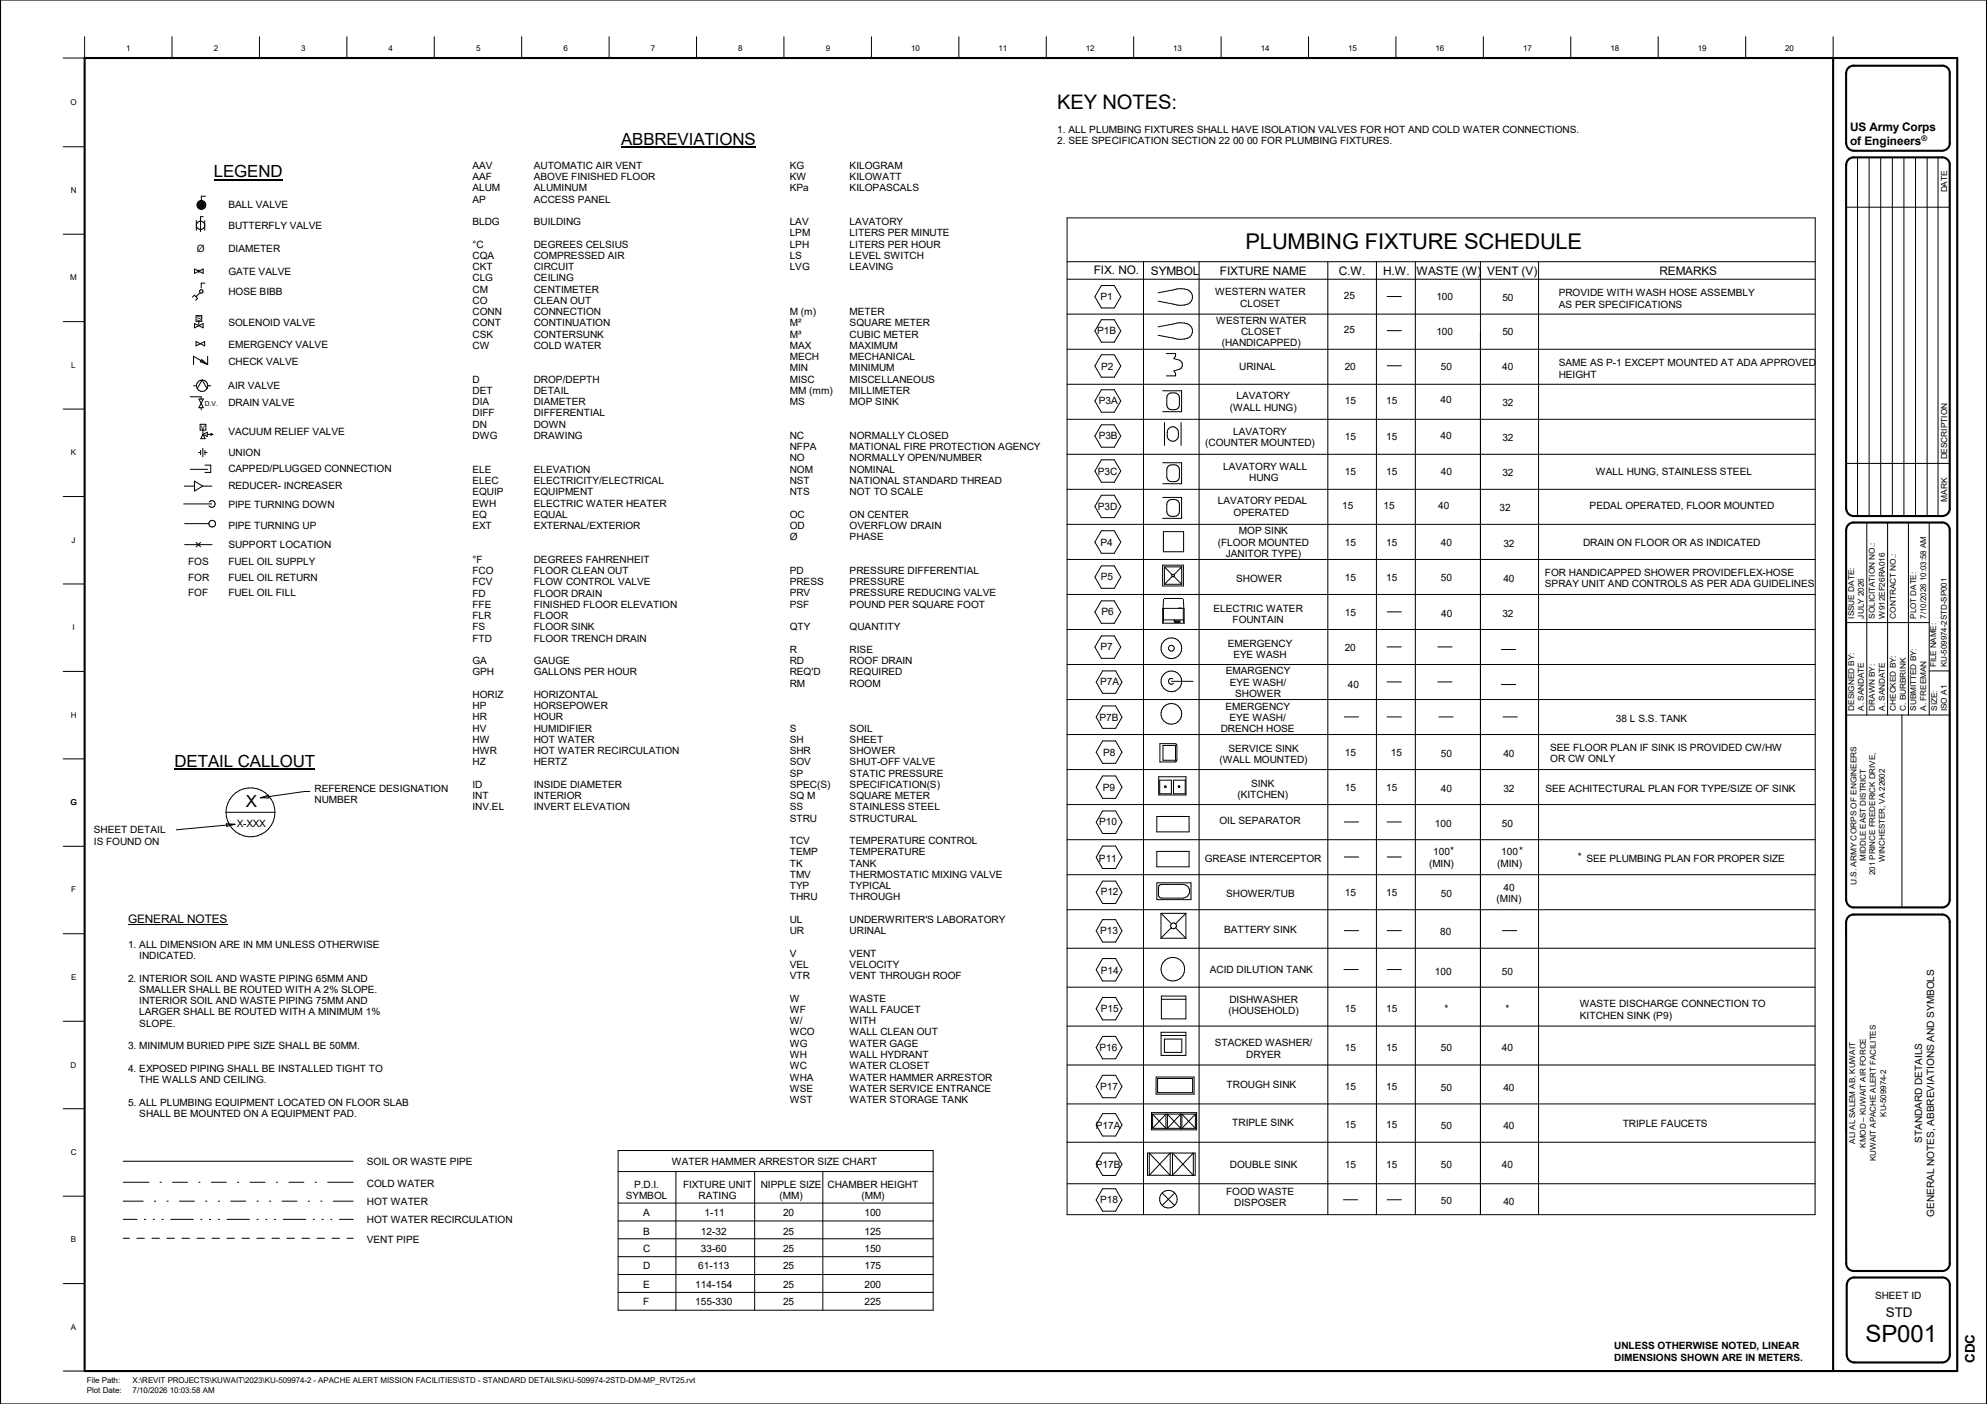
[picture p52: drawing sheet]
<svg xmlns="http://www.w3.org/2000/svg" width="841mm" height="594mm" viewBox="0 0 841 594" stroke-linecap="round" stroke-linejoin="round" font-family="sans-serif">
<defs><g id="words">
<text font-size="10.1" x="789.6" y="567.9">SP001</text>
<text font-size="9.2" x="527.1" y="105.3">PLUMBING FIXTURE SCHEDULE</text>
<text font-size="8.5" x="447.5" y="46.1">KEY NOTES:</text>
<g font-size="7.1">
<text x="262.9" y="61.3">ABBREVIATIONS</text>
<text x="90.5" y="75">LEGEND</text>
<text x="73.9" y="324.4">DETAIL CALLOUT</text>
<text x="104.1" y="341.5">X</text>
</g>
<g font-size="5.6">
<text x="798.2" y="557.4">STD</text>
<text x="835.9" y="576.7" transform="rotate(-90 835.9 576.7)">CDC</text>
</g>
<g font-size="5">
<text x="783.1" y="55.5">US Army Corps</text>
<text x="783.1" y="61.3">of Engineers</text>
<text x="463" y="115.7">FIX. NO.</text>
<text x="487.2" y="116.4">SYMBOL</text>
<text x="516.3" y="116.4">FIXTURE NAME</text>
<text x="566.6" y="116.3">C.W.</text>
<text x="585.4" y="116.4">H.W.</text>
<text x="599.5" y="116.4">WASTE (W)</text>
<text x="629.5" y="116.4">VENT (V)</text>
<text x="702.4" y="116.5">REMARKS</text>
<text x="54.2" y="390.4">GENERAL NOTES</text>
</g>
<g font-size="4.3">
<text x="96.6" y="87.9">BALL VALVE</text>
<text x="96.6" y="96.9">BUTTERFLY VALVE</text>
<text x="83.4" y="106.5">Ø</text>
<text x="96.6" y="106.5">DIAMETER</text>
<text x="96.6" y="116.2">GATE VALVE</text>
<text x="96.6" y="124.8">HOSE BIBB</text>
<text x="465.8" y="126.7">P1</text>
<text x="568.8" y="126.6">25</text>
<text x="607.9" y="127.1">100</text>
<text x="635.9" y="127.2">50</text>
<text x="96.6" y="137.9">SOLENOID VALVE</text>
<text x="464.4" y="141.4">P1B</text>
<text x="568.8" y="141.1">25</text>
<text x="607.9" y="141.6">100</text>
<text x="635.9" y="141.6">50</text>
<text x="96.6" y="147.4">EMERGENCY VALVE</text>
<text x="96.6" y="154.3">CHECK VALVE</text>
<text x="466.1" y="156.5">P2</text>
<text x="524.5" y="156.5">URINAL</text>
<text x="569.2" y="156.5">20</text>
<text x="609.9" y="156.7">50</text>
<text x="635.8" y="156.5">40</text>
<text x="96.6" y="164.8">AIR VALVE</text>
<text x="96.6" y="171.7">DRAIN VALVE</text>
<text x="465.1" y="171.2">P3A</text>
<text x="569.2" y="171.2">15</text>
<text x="586.7" y="171.2">15</text>
<text x="609.8" y="170.7">40</text>
<text x="635.9" y="172">32</text>
<text x="96.6" y="184.2">VACUUM RELIEF VALVE</text>
<text x="465" y="185.9">P3B</text>
<text x="569.2" y="186">15</text>
<text x="586.7" y="186">15</text>
<text x="609.8" y="185.5">40</text>
<text x="635.9" y="186.8">32</text>
<text x="96.6" y="193.1">UNION</text>
<text x="96.6" y="199.6">CAPPED/PLUGGED CONNECTION</text>
<text x="464.7" y="200.9">P3C</text>
<text x="569.2" y="200.8">15</text>
<text x="586.7" y="200.8">15</text>
<text x="609.9" y="200.9">40</text>
<text x="635.9" y="201.6">32</text>
<text x="675.5" y="200.9">WALL HUNG, STAINLESS STEEL</text>
<text x="96.6" y="207">REDUCER- INCREASER</text>
<text x="96.6" y="215.1">PIPE TURNING DOWN</text>
<text x="464.7" y="215.7">P3D</text>
<text x="568.1" y="215.3">15</text>
<text x="585.6" y="215.3">15</text>
<text x="608.8" y="215.4">40</text>
<text x="672.8" y="215.4">PEDAL OPERATED, FLOOR MOUNTED</text>
<text x="634.7" y="216.2">32</text>
<text x="96.6" y="223.6">PIPE TURNING UP</text>
<text x="96.6" y="231.8">SUPPORT LOCATION</text>
<text x="465.8" y="230.8">P4</text>
<text x="569.2" y="230.8">15</text>
<text x="586.7" y="230.8">15</text>
<text x="609.9" y="231.2">40</text>
<text x="636.3" y="231.3">32</text>
<text x="670.1" y="231.1">DRAIN ON FLOOR OR AS INDICATED</text>
<text x="79.7" y="239.2">FOS</text>
<text x="96.6" y="239.2">FUEL OIL SUPPLY</text>
<text x="79.7" y="245.7">FOR</text>
<text x="96.6" y="245.7">FUEL OIL RETURN</text>
<text x="465.9" y="245.4">P5</text>
<text x="569.2" y="245.7">15</text>
<text x="586.7" y="245.7">15</text>
<text x="523.2" y="246.4">SHOWER</text>
<text x="609.9" y="246">50</text>
<text x="636.3" y="246.1">40</text>
<text x="79.7" y="252.2">FOF</text>
<text x="96.6" y="252.2">FUEL OIL FILL</text>
<text x="466.2" y="260.4">P6</text>
<text x="569.2" y="260.5">15</text>
<text x="610" y="261.2">40</text>
<text x="635.9" y="261.3">32</text>
<text x="465.8" y="274.9">P7</text>
<text x="569.2" y="275.5">20</text>
<text x="465.6" y="289.8">P7A</text>
<text x="570.5" y="290.9">40</text>
<text x="465.4" y="305">P7B</text>
<text x="683.9" y="305.4">38 L S.S. TANK</text>
<text x="466.9" y="319.9">P8</text>
<text x="569.2" y="319.7">15</text>
<text x="588.6" y="320.1">15</text>
<text x="609.9" y="320.2">50</text>
<text x="636.3" y="320.2">40</text>
<text x="466.7" y="334.6">P9</text>
<text x="569.2" y="334.6">15</text>
<text x="586.7" y="334.6">15</text>
<text x="609.9" y="335">40</text>
<text x="636.3" y="335">32</text>
<text x="654.1" y="335.1">SEE ACHITECTURAL PLAN FOR TYPE/SIZE OF SINK</text>
<text x="100.2" y="350.1">X-XXX</text>
<text x="465.2" y="349.3">P10</text>
<text x="516.1" y="348.8">OIL SEPARATOR</text>
<text x="607.3" y="350.1">100</text>
<text x="635.7" y="350.1">50</text>
<text x="465.2" y="364.6">P11</text>
<text x="509.9" y="364.6">GREASE INTERCEPTOR</text>
<text x="667.8" y="363.9">* SEE PLUMBING PLAN FOR PROPER SIZE</text>
<text x="465.9" y="378.8">P12</text>
<text x="519" y="379.5">SHOWER/TUB</text>
<text x="569.2" y="379.1">15</text>
<text x="586.7" y="379.1">15</text>
<text x="609.9" y="379.4">50</text>
<text x="465.7" y="395.4">P13</text>
<text x="518.1" y="394.8">BATTERY SINK</text>
<text x="609.6" y="395.4">80</text>
<text x="466" y="412">P14</text>
<text x="512.1" y="411.6">ACID DILUTION TANK</text>
<text x="607.3" y="412.5">100</text>
<text x="635.7" y="412.5">50</text>
<text x="465.9" y="428.2">P15</text>
<text x="569.2" y="428.3">15</text>
<text x="586.7" y="428.3">15</text>
<text x="611.4" y="428.2">*</text>
<text x="637.3" y="428.2">*</text>
<text x="465.4" y="444.9">P16</text>
<text x="569.2" y="444.8">15</text>
<text x="586.7" y="444.8">15</text>
<text x="609.9" y="444.9">50</text>
<text x="635.7" y="444.9">40</text>
<text x="465.6" y="461.4">P17</text>
<text x="519.2" y="460.2">TROUGH SINK</text>
<text x="569.2" y="461.2">15</text>
<text x="586.7" y="461.2">15</text>
<text x="609.9" y="461.6">50</text>
<text x="636.3" y="461.7">40</text>
<text x="463.8" y="477.6">P17A</text>
<text x="521.6" y="476.3">TRIPLE SINK</text>
<text x="569.2" y="477.4">15</text>
<text x="586.7" y="477.4">15</text>
<text x="609.9" y="477.9">50</text>
<text x="636.3" y="477.9">40</text>
<text x="686.8" y="476.9">TRIPLE FAUCETS</text>
<text x="813.6" y="483.7" transform="rotate(-90 813.6 483.7)">STANDARD DETAILS</text>
<text x="155.3" y="493">SOIL OR WASTE PIPE</text>
<text x="284.4" y="493">WATER HAMMER ARRESTOR SIZE CHART</text>
<text x="463.8" y="494.2">P17B</text>
<text x="520.6" y="494.2">DOUBLE SINK</text>
<text x="569.2" y="494.2">15</text>
<text x="586.7" y="494.2">15</text>
<text x="609.9" y="494.2">50</text>
<text x="635.7" y="494.2">40</text>
<text x="155.3" y="502.1">COLD WATER</text>
<text x="155.3" y="509.7">HOT WATER</text>
<text x="465.7" y="508.9">P18</text>
<text x="609.9" y="509.7">50</text>
<text x="636.3" y="509.7">40</text>
<text x="272.3" y="514.7">A</text>
<text x="298.2" y="514.7">1-11</text>
<text x="331.4" y="514.7">20</text>
<text x="365.9" y="514.7">100</text>
<text x="818.7" y="514.9" transform="rotate(-90 818.7 514.9)">GENERAL NOTES, ABBREVIATIONS AND SYMBOLS</text>
<text x="155.3" y="517.7">HOT WATER RECIRCULATION</text>
<text x="155.3" y="525.8">VENT PIPE</text>
<text x="272.3" y="522.5">B</text>
<text x="296.7" y="522.5">12-32</text>
<text x="331.4" y="522.5">25</text>
<text x="365.9" y="522.5">125</text>
<text x="272.3" y="529.6">C</text>
<text x="296.7" y="529.6">33-60</text>
<text x="331.4" y="529.6">25</text>
<text x="365.9" y="529.6">150</text>
<text x="272.3" y="537.1">D</text>
<text x="295.5" y="537.1">61-113</text>
<text x="331.4" y="537.1">25</text>
<text x="365.9" y="537.1">175</text>
<text x="272.3" y="544.8">E</text>
<text x="294.3" y="544.8">114-154</text>
<text x="331.4" y="544.8">25</text>
<text x="365.9" y="544.8">200</text>
<text x="793.6" y="549.7">SHEET ID</text>
<text x="272.3" y="552.2">F</text>
<text x="294.3" y="552.2">155-330</text>
<text x="331.4" y="552.2">25</text>
<text x="365.9" y="552.2">225</text>
</g>
<g font-size="4.2">
<text x="447.5" y="56.3">1. ALL PLUMBING FIXTURES SHALL HAVE ISOLATION VALVES FOR HOT AND COLD WATER CONNECTIONS.</text>
<text x="447.5" y="61">2. SEE SPECIFICATION SECTION 22 00 00 FOR PLUMBING FIXTURES.</text>
<text x="200" y="71.4">AAV</text>
<text x="225.9" y="71.4">AUTOMATIC AIR VENT</text>
<text x="334.3" y="71.4">KG</text>
<text x="359.6" y="71.4">KILOGRAM</text>
<text x="200" y="76.2">AAF</text>
<text x="225.9" y="76.2">ABOVE FINISHED FLOOR</text>
<text x="334.3" y="76.2">KW</text>
<text x="359.6" y="76.2">KILOWATT</text>
<text x="200" y="80.9">ALUM</text>
<text x="225.9" y="80.9">ALUMINUM</text>
<text x="334.3" y="80.9">KPa</text>
<text x="359.6" y="80.9">KILOPASCALS</text>
<text x="200" y="85.7">AP</text>
<text x="225.9" y="85.7">ACCESS PANEL</text>
<text x="200" y="95.3">BLDG</text>
<text x="225.9" y="95.3">BUILDING</text>
<text x="334.3" y="95.3">LAV</text>
<text x="359.6" y="95.3">LAVATORY</text>
<text x="334.3" y="100">LPM</text>
<text x="359.6" y="100">LITERS PER MINUTE</text>
<text x="200" y="104.8">°C</text>
<text x="225.9" y="104.8">DEGREES CELSIUS</text>
<text x="334.3" y="104.8">LPH</text>
<text x="359.6" y="104.8">LITERS PER HOUR</text>
<text x="200" y="109.5">CQA</text>
<text x="225.9" y="109.5">COMPRESSED AIR</text>
<text x="334.3" y="109.5">LS</text>
<text x="359.6" y="109.5">LEVEL SWITCH</text>
<text x="200" y="114.3">CKT</text>
<text x="200" y="119">CLG</text>
<text x="225.9" y="114.3">CIRCUIT</text>
<text x="225.9" y="119">CEILING</text>
<text x="334.3" y="114.3">LVG</text>
<text x="359.6" y="114.3">LEAVING</text>
<text x="200" y="123.8">CM</text>
<text x="225.9" y="123.8">CENTIMETER</text>
<text x="514.3" y="125">WESTERN WATER</text>
<text x="659.8" y="125.4">PROVIDE WITH WASH HOSE ASSEMBLY</text>
<text x="200" y="128.6">CO</text>
<text x="225.9" y="128.6">CLEAN OUT</text>
<text x="525" y="129.8">CLOSET</text>
<text x="659.8" y="130.2">AS PER SPECIFICATIONS</text>
<text x="200" y="133.4">CONN</text>
<text x="225.9" y="133.4">CONNECTION</text>
<text x="334.3" y="133.4">M (m)</text>
<text x="359.6" y="133.4">METER</text>
<text x="514.7" y="137">WESTERN WATER</text>
<text x="200" y="138.1">CONT</text>
<text x="200" y="142.9">CSK</text>
<text x="225.9" y="138.1">CONTINUATION</text>
<text x="225.9" y="142.9">CONTERSUNK</text>
<text x="334.3" y="138.1">M²</text>
<text x="334.3" y="142.9">M³</text>
<text x="359.6" y="138.1">SQUARE METER</text>
<text x="359.6" y="142.9">CUBIC METER</text>
<text x="525.4" y="141.8">CLOSET</text>
<text x="200" y="147.6">CW</text>
<text x="225.9" y="147.6">COLD WATER</text>
<text x="334.3" y="147.6">MAX</text>
<text x="359.6" y="147.6">MAXIMUM</text>
<text x="517.1" y="146.6">(HANDICAPPED)</text>
<text x="334.3" y="152.4">MECH</text>
<text x="359.6" y="152.4">MECHANICAL</text>
<text x="659.8" y="155">SAME AS P-1 EXCEPT MOUNTED AT ADA APPROVED</text>
<text x="200" y="161.9">D</text>
<text x="225.9" y="161.9">DROP/DEPTH</text>
<text x="334.3" y="157.1">MIN</text>
<text x="334.3" y="161.9">MISC</text>
<text x="359.6" y="157.1">MINIMUM</text>
<text x="359.6" y="161.9">MISCELLANEOUS</text>
<text x="659.8" y="159.8">HEIGHT</text>
<text x="200" y="166.7">DET</text>
<text x="225.9" y="166.7">DETAIL</text>
<text x="334.3" y="166.7">MM (mm)</text>
<text x="359.6" y="166.7">MILLIMETER</text>
<text x="200" y="171.5">DIA</text>
<text x="225.9" y="171.5">DIAMETER</text>
<text x="334.3" y="171.5">MS</text>
<text x="359.6" y="171.5">MOP SINK</text>
<text x="520.6" y="173.8">(WALL HUNG)</text>
<text x="523.4" y="169">LAVATORY</text>
<text x="200" y="176.2">DIFF</text>
<text x="225.9" y="176.2">DIFFERENTIAL</text>
<text x="200" y="181">DN</text>
<text x="200" y="185.7">DWG</text>
<text x="225.9" y="181">DOWN</text>
<text x="225.9" y="185.7">DRAWING</text>
<text x="334.3" y="185.7">NC</text>
<text x="359.6" y="185.7">NORMALLY CLOSED</text>
<text x="522" y="184.1">LAVATORY</text>
<text x="334.3" y="190.5">NFPA</text>
<text x="359.6" y="190.5">MATIONAL FIRE PROTECTION AGENCY</text>
<text x="510.2" y="188.8">(COUNTER MOUNTED)</text>
<text x="334.3" y="195.2">NO</text>
<text x="359.6" y="195.2">NORMALLY OPEN/NUMBER</text>
<text x="200" y="200">ELE</text>
<text x="225.9" y="200">ELEVATION</text>
<text x="334.3" y="200">NOM</text>
<text x="359.6" y="200">NOMINAL</text>
<text x="517.7" y="198.8">LAVATORY WALL</text>
<text x="528.7" y="203.6">HUNG</text>
<text x="200" y="204.8">ELEC</text>
<text x="200" y="209.5">EQUIP</text>
<text x="225.9" y="204.8">ELECTRICITY/ELECTRICAL</text>
<text x="225.9" y="209.5">EQUIPMENT</text>
<text x="334.3" y="204.8">NST</text>
<text x="334.3" y="209.5">NTS</text>
<text x="359.6" y="204.8">NATIONAL STANDARD THREAD</text>
<text x="359.6" y="209.5">NOT TO SCALE</text>
<text x="200" y="214.3">EWH</text>
<text x="225.9" y="214.3">ELECTRIC WATER HEATER</text>
<text x="515.5" y="213.4">LAVATORY PEDAL</text>
<text x="200" y="219.1">EQ</text>
<text x="225.9" y="219.1">EQUAL</text>
<text x="334.3" y="219.1">OC</text>
<text x="359.6" y="219.1">ON CENTER</text>
<text x="522.1" y="218.2">OPERATED</text>
<text x="200" y="223.9">EXT</text>
<text x="225.9" y="223.9">EXTERNAL/EXTERIOR</text>
<text x="334.3" y="223.8">OD</text>
<text x="359.6" y="223.8">OVERFLOW DRAIN</text>
<text x="524.4" y="226.1">MOP SINK</text>
<text x="334.3" y="228.6">Ø</text>
<text x="359.6" y="228.6">PHASE</text>
<text x="515.5" y="230.8">(FLOOR MOUNTED</text>
<text x="200" y="238.1">°F</text>
<text x="225.9" y="238.1">DEGREES FAHRENHEIT</text>
<text x="518.8" y="235.6">JANITOR TYPE)</text>
<text x="200" y="242.9">FCO</text>
<text x="225.9" y="242.9">FLOOR CLEAN OUT</text>
<text x="334.3" y="242.9">PD</text>
<text x="359.6" y="242.9">PRESSURE DIFFERENTIAL</text>
<text x="653.9" y="243.7">FOR HANDICAPPED SHOWER PROVIDEFLEX-HOSE</text>
<text x="200" y="247.7">FCV</text>
<text x="225.9" y="247.7">FLOW CONTROL VALVE</text>
<text x="334.3" y="247.7">PRESS</text>
<text x="359.6" y="247.7">PRESSURE</text>
<text x="653.9" y="248.5">SPRAY UNIT AND CONTROLS AS PER ADA GUIDELINES</text>
<text x="200" y="252.4">FD</text>
<text x="200" y="257.2">FFE</text>
<text x="225.9" y="252.4">FLOOR DRAIN</text>
<text x="225.9" y="257.2">FINISHED FLOOR ELEVATION</text>
<text x="334.3" y="252.4">PRV</text>
<text x="334.3" y="257.2">PSF</text>
<text x="359.6" y="252.4">PRESSURE REDUCING VALVE</text>
<text x="359.6" y="257.2">POUND PER SQUARE FOOT</text>
<text x="200" y="262">FLR</text>
<text x="225.9" y="262">FLOOR</text>
<text x="513.6" y="259">ELECTRIC WATER</text>
<text x="521.7" y="263.8">FOUNTAIN</text>
<text x="200" y="266.7">FS</text>
<text x="225.9" y="266.7">FLOOR SINK</text>
<text x="334.3" y="266.7">QTY</text>
<text x="359.6" y="266.7">QUANTITY</text>
<text x="200" y="271.5">FTD</text>
<text x="225.9" y="271.5">FLOOR TRENCH DRAIN</text>
<text x="519.7" y="273.7">EMERGENCY</text>
<text x="200" y="281">GA</text>
<text x="225.9" y="281">GAUGE</text>
<text x="334.3" y="276.2">R</text>
<text x="334.3" y="281">RD</text>
<text x="359.6" y="276.2">RISE</text>
<text x="359.6" y="281">ROOF DRAIN</text>
<text x="522.1" y="278.5">EYE WASH</text>
<text x="200" y="285.8">GPH</text>
<text x="225.9" y="285.8">GALLONS PER HOUR</text>
<text x="334.3" y="285.8">REQ'D</text>
<text x="359.6" y="285.8">REQUIRED</text>
<text x="518.8" y="285.3">EMARGENCY</text>
<text x="334.3" y="290.5">RM</text>
<text x="359.6" y="290.5">ROOM</text>
<text x="520.6" y="290.1">EYE WASH/</text>
<text x="200" y="295.3">HORIZ</text>
<text x="225.9" y="295.3">HORIZONTAL</text>
<text x="522.8" y="294.8">SHOWER</text>
<text x="200" y="300.1">HP</text>
<text x="200" y="304.8">HR</text>
<text x="225.9" y="300.1">HORSEPOWER</text>
<text x="225.9" y="304.8">HOUR</text>
<text x="518.7" y="300.3">EMERGENCY</text>
<text x="520.4" y="305.1">EYE WASH/</text>
<text x="200" y="309.6">HV</text>
<text x="225.9" y="309.6">HUMIDIFIER</text>
<text x="334.3" y="309.6">S</text>
<text x="359.6" y="309.6">SOIL</text>
<text x="516.7" y="309.8">DRENCH HOSE</text>
<text x="200" y="314.3">HW</text>
<text x="225.9" y="314.3">HOT WATER</text>
<text x="334.3" y="314.3">SH</text>
<text x="359.6" y="314.3">SHEET</text>
<text x="656.2" y="317.6">SEE FLOOR PLAN IF SINK IS PROVIDED CW/HW</text>
<text x="200" y="319.1">HWR</text>
<text x="200" y="323.9">HZ</text>
<text x="225.9" y="319.1">HOT WATER RECIRCULATION</text>
<text x="225.9" y="323.9">HERTZ</text>
<text x="334.3" y="319.1">SHR</text>
<text x="334.3" y="323.9">SOV</text>
<text x="359.6" y="319.1">SHOWER</text>
<text x="359.6" y="323.9">SHUT-OFF VALVE</text>
<text x="516.2" y="323">(WALL MOUNTED)</text>
<text x="520" y="318.3">SERVICE SINK</text>
<text x="656.2" y="322.4">OR CW ONLY</text>
<text x="334.3" y="328.6">SP</text>
<text x="359.6" y="328.6">STATIC PRESSURE</text>
<text x="133.1" y="335.1">REFERENCE DESIGNATION</text>
<text x="200" y="333.4">ID</text>
<text x="225.9" y="333.4">INSIDE DIAMETER</text>
<text x="334.3" y="333.4">SPEC(S)</text>
<text x="359.6" y="333.4">SPECIFICATION(S)</text>
<text x="529.5" y="333">SINK</text>
<text x="133.1" y="339.9">NUMBER</text>
<text x="200" y="338.2">INT</text>
<text x="225.9" y="338.2">INTERIOR</text>
<text x="334.3" y="338.2">SQ M</text>
<text x="359.6" y="338.2">SQUARE METER</text>
<text x="523.7" y="337.7">(KITCHEN)</text>
<text x="200" y="342.9">INV.EL</text>
<text x="225.9" y="342.9">INVERT ELEVATION</text>
<text x="334.3" y="342.9">SS</text>
<text x="334.3" y="347.7">STRU</text>
<text x="359.6" y="342.9">STAINLESS STEEL</text>
<text x="359.6" y="347.7">STRUCTURAL</text>
<text x="39.8" y="352.6">SHEET DETAIL</text>
<text x="39.8" y="357.4">IS FOUND ON</text>
<text x="334.3" y="357.2">TCV</text>
<text x="359.6" y="357.2">TEMPERATURE CONTROL</text>
<text x="334.3" y="361.9">TEMP</text>
<text x="359.6" y="361.9">TEMPERATURE</text>
<text x="606.6" y="362">100*</text>
<text x="635.4" y="362">100*</text>
<text x="334.3" y="366.7">TK</text>
<text x="334.3" y="371.5">TMV</text>
<text x="359.6" y="366.7">TANK</text>
<text x="359.6" y="371.5">THERMOSTATIC MIXING VALVE</text>
<text x="604.9" y="366.7">(MIN)</text>
<text x="633.7" y="366.7">(MIN)</text>
<text x="334.3" y="376.3">TYP</text>
<text x="359.6" y="376.3">TYPICAL</text>
<text x="636.4" y="376.8">40</text>
<text x="334.3" y="381">THRU</text>
<text x="359.6" y="381">THROUGH</text>
<text x="633.4" y="381.6">(MIN)</text>
<text x="334.3" y="390.5">UL</text>
<text x="334.3" y="395.3">UR</text>
<text x="359.6" y="390.5">UNDERWRITER'S LABORATORY</text>
<text x="359.6" y="395.3">URINAL</text>
<text x="54.2" y="401.1">1. ALL DIMENSION ARE IN MM UNLESS OTHERWISE</text>
<text x="59" y="405.9">INDICATED.</text>
<text x="334.3" y="404.8">V</text>
<text x="359.6" y="404.8">VENT</text>
<text x="334.3" y="409.6">VEL</text>
<text x="359.6" y="409.6">VELOCITY</text>
<text x="54.2" y="415.4">2. INTERIOR SOIL AND WASTE PIPING 65MM AND</text>
<text x="334.3" y="414.4">VTR</text>
<text x="359.6" y="414.4">VENT THROUGH ROOF</text>
<text x="59" y="420.2">SMALLER SHALL BE ROUTED WITH A 2% SLOPE.</text>
<text x="59" y="424.9">INTERIOR SOIL AND WASTE PIPING 75MM AND</text>
<text x="334.3" y="423.9">W</text>
<text x="359.6" y="423.9">WASTE</text>
<text x="520.4" y="424.3">DISHWASHER</text>
<text x="59" y="429.7">LARGER SHALL BE ROUTED WITH A MINIMUM 1%</text>
<text x="334.3" y="428.6">WF</text>
<text x="359.6" y="428.6">WALL FAUCET</text>
<text x="520" y="429.1">(HOUSEHOLD)</text>
<text x="668.7" y="426.3">WASTE DISCHARGE CONNECTION TO</text>
<text x="668.7" y="431.1">KITCHEN SINK (P9)</text>
<text x="59" y="434.5">SLOPE.</text>
<text x="334.3" y="433.4">W/</text>
<text x="359.6" y="433.4">WITH</text>
<text x="54.2" y="444">3. MINIMUM BURIED PIPE SIZE SHALL BE 50MM.</text>
<text x="334.3" y="438.1">WCO</text>
<text x="334.3" y="442.9">WG</text>
<text x="359.6" y="438.1">WALL CLEAN OUT</text>
<text x="359.6" y="442.9">WATER GAGE</text>
<text x="514.2" y="442.7">STACKED WASHER/</text>
<text x="334.3" y="447.7">WH</text>
<text x="359.6" y="447.7">WALL HYDRANT</text>
<text x="527.5" y="447.5">DRYER</text>
<text x="54.2" y="453.5">4. EXPOSED PIPING SHALL BE INSTALLED TIGHT TO</text>
<text x="334.3" y="452.5">WC</text>
<text x="359.6" y="452.5">WATER CLOSET</text>
<text x="59" y="458.3">THE WALLS AND CEILING.</text>
<text x="334.3" y="457.2">WHA</text>
<text x="334.3" y="462">WSE</text>
<text x="359.6" y="457.2">WATER HAMMER ARRESTOR</text>
<text x="359.6" y="462">WATER SERVICE ENTRANCE</text>
<text x="54.2" y="467.8">5. ALL PLUMBING EQUIPMENT LOCATED ON FLOOR SLAB</text>
<text x="334.3" y="466.8">WST</text>
<text x="359.6" y="466.8">WATER STORAGE TANK</text>
<text x="59" y="472.6">SHALL BE MOUNTED ON A EQUIPMENT PAD.</text>
<text x="268.4" y="502.5">P.D.I.</text>
<text x="289.1" y="502.5">FIXTURE UNIT</text>
<text x="322" y="502.5">NIPPLE SIZE</text>
<text x="350.3" y="502.5">CHAMBER HEIGHT</text>
<text x="264.8" y="507.3">SYMBOL</text>
<text x="295.7" y="507.3">RATING</text>
<text x="330" y="507.3">(MM)</text>
<text x="364.6" y="507.3">(MM)</text>
<text x="519" y="505.7">FOOD WASTE</text>
<text x="522.4" y="510.5">DISPOSER</text>
<text x="683.2" y="570.8">UNLESS OTHERWISE NOTED, LINEAR</text>
<text x="683.2" y="575.8">DIMENSIONS SHOWN ARE IN METERS.</text>
</g>
<g font-size="3.5">
<text x="824.1" y="81.4" transform="rotate(-90 824.1 81.4)">DATE</text>
<text x="85" y="181.7">v</text>
<text x="824.1" y="194.4" transform="rotate(-90 824.1 194.4)">DESCRIPTION</text>
<text x="824.1" y="212.2" transform="rotate(-90 824.1 212.2)">MARK</text>
</g>
<g font-size="3.4">
<text x="53.5" y="21.5">1</text>
<text x="90.5" y="21.5">2</text>
<text x="127.5" y="21.5">3</text>
<text x="164.5" y="21.5">4</text>
<text x="201.5" y="21.5">5</text>
<text x="238.5" y="21.5">6</text>
<text x="275.5" y="21.5">7</text>
<text x="312.5" y="21.5">8</text>
<text x="349.5" y="21.5">9</text>
<text x="385.6" y="21.5">10</text>
<text x="422.6" y="21.5">11</text>
<text x="459.6" y="21.5">12</text>
<text x="496.6" y="21.5">13</text>
<text x="533.7" y="21.5">14</text>
<text x="570.7" y="21.5">15</text>
<text x="607.7" y="21.5">16</text>
<text x="644.7" y="21.5">17</text>
<text x="681.6" y="21.5">18</text>
<text x="718.6" y="21.5">19</text>
<text x="755.6" y="21.5">20</text>
<text x="29.8" y="44.6">O</text>
<text x="29.9" y="81.6">N</text>
<text x="29.8" y="118.6">M</text>
<text x="30.2" y="155.6">L</text>
<text x="30" y="192.6">K</text>
<text x="30.3" y="229.6">J</text>
<text x="784.8" y="261.7" transform="rotate(-90 784.8 261.7)">ISSUE DATE:</text>
<text x="788.9" y="261.7" transform="rotate(-90 788.9 261.7)">JULY 2026</text>
<text x="793.6" y="261.7" transform="rotate(-90 793.6 261.7)">SOLICITATION NO.:</text>
<text x="797.8" y="261.7" transform="rotate(-90 797.8 261.7)">W912EF26RA016</text>
<text x="802.4" y="261.7" transform="rotate(-90 802.4 261.7)">CONTRACT NO.:</text>
<text x="811.1" y="261.7" transform="rotate(-90 811.1 261.7)">PLOT DATE:</text>
<text x="815.2" y="261.7" transform="rotate(-90 815.2 261.7)">7/10/2026 10:03:58 AM</text>
<text x="30.7" y="266.6">I</text>
<text x="819.6" y="282.3" transform="rotate(-90 819.6 282.3)">FILE NAME:</text>
<text x="824.1" y="282.3" transform="rotate(-90 824.1 282.3)">KU-509974-2STD-SP001</text>
<text x="29.9" y="303.6">H</text>
<text x="784.8" y="300.8" transform="rotate(-90 784.8 300.8)">DESIGNED BY:</text>
<text x="788.9" y="300.8" transform="rotate(-90 788.9 300.8)">A. SANDATE</text>
<text x="793.6" y="300.8" transform="rotate(-90 793.6 300.8)">DRAWN BY:</text>
<text x="797.8" y="300.8" transform="rotate(-90 797.8 300.8)">A. SANDATE</text>
<text x="802.4" y="300.8" transform="rotate(-90 802.4 300.8)">CHECKED BY:</text>
<text x="806.6" y="300.8" transform="rotate(-90 806.6 300.8)">C. BURBRINK</text>
<text x="811.1" y="300.8" transform="rotate(-90 811.1 300.8)">SUBMITTED BY:</text>
<text x="815.2" y="300.8" transform="rotate(-90 815.2 300.8)">A. FREEMAN</text>
<text x="820" y="300.8" transform="rotate(-90 820 300.8)">SIZE:</text>
<text x="824.1" y="300.9" transform="rotate(-90 824.1 300.9)">ISO A1</text>
<text x="29.8" y="340.6">G</text>
<text x="789.7" y="364.2" transform="rotate(-90 789.7 364.2)">MIDDLE EAST DISTRICT</text>
<text x="797.7" y="364.6" transform="rotate(-90 797.7 364.6)">WINCHESTER, VA 22602</text>
<text x="793.7" y="370.2" transform="rotate(-90 793.7 370.2)">201 PRINCE FREDERICK DRIVE,</text>
<text x="30.1" y="377.6">F</text>
<text x="785.8" y="374.5" transform="rotate(-90 785.8 374.5)">U.S. ARMY CORPS OF ENGINEERS</text>
<text x="30.1" y="414.7">E</text>
<text x="29.9" y="451.7">D</text>
<text x="798.3" y="472.5" transform="rotate(-90 798.3 472.5)">KU-509974-2</text>
<text x="785.2" y="483.9" transform="rotate(-90 785.2 483.9)">ALI AL SALEM AB, KUWAIT</text>
<text x="789.7" y="485.6" transform="rotate(-90 789.7 485.6)">KMOD – KUWAIT AIR FORCE</text>
<text x="29.9" y="488.8">C</text>
<text x="794" y="491.3" transform="rotate(-90 794 491.3)">KUWAIT APACHE ALERT FACILITES</text>
<text x="30" y="525.7">B</text>
<text x="30" y="562.7">A</text>
<text x="36.8" y="585.4">File Path:</text>
<text x="56.1" y="585.4">X:\REVIT PROJECTS\KUWAIT\2023\KU-509974-2 - APACHE ALERT MISSION FACILITIES\STD - STANDARD DETAILS\KU-509974-2STD-DM-MP_RVT25.rvt</text>
<text x="36.8" y="589.5">Plot Date:</text>
<text x="56.1" y="589.5">7/10/2026 10:03:58 AM</text>
</g>
<text font-size="3.3" x="813.3" y="59.8">®</text>
<g font-size="2.9">
<text x="83.4" y="135.9">S</text>
<text x="86.7" y="171.8">D.V.</text>
</g>
</g></defs>
<g fill="none" stroke="#000" stroke-width=".42">
<path d="M83.1 93.3v4.2M84.9 86.6l.5-.2v.6l-.2 .1zM86.1 91.7h-1.2v6.3M86.7 93.3v4.2M87 83h-1.8v1.8M82.3 113.8v1.9l3.7-1.9v1.9zM84.2 114.2v1.2M86.7 119.8h-1.5v2M451.7 110.7h316.6M451.7 118.1h316.6M484 110.7v403.3M507.5 110.7v403.3"/>
<path d="M562 110.7v403.3M582.6 110.7v403.3M599.1 110.7v403.3M626.6 110.7v403.3M651.2 110.7v403.3M81.4 125.7l.9-.8 1.3 1.3-.8 .8M82.3 136.9v1.8l3.7-1.8v1.8zM83 133.6h2.4v2.4h-2.4zM84.2 136v1.8M84.5 124l-1.6 1.6M451.7 132.9h316.6M466.2 120.8h5.4l2.8 4.8-2.8 4.7h-5.4l-2.8-4.7z"/>
<path d="M466.2 135.3h5.4l2.8 4.7-2.8 4.8h-5.4l-2.8-4.8zM490.2 123.9l6.5-1.3a6.8 6.8 0 0 1 7.7 1.5 3.4 3.4 0 0 1-3.1 5h-3.1l-8-1.7M490.2 138.3l6.5-1.2a6.8 6.8 0 0 1 7.7 1.4 3.4 3.4 0 0 1-3.1 5h-3.1l-8-1.6M587.1 125.5h6M587.1 139.9h6M81.9 154.3v-3.5l6 3.5M83 144.5v1.8l3.6-1.8v1.8zM85.4 152.1l2.5 2.2-3.1-1.2zM87.9 150.8v3.5M451.7 147.8h316.6M466.2 150.1h5.4l2.8 4.8-2.8 4.7h-5.4l-2.8-4.7zM493.6 149.6h4v1.1l-.8 1 2.4 .7a2.12 2.12 0 0 1 1.3 1.9 2.12 2.12 0 0 1-1.3 2l-2.4 .7 .8 1v1h-4"/>
<path d="M587.1 154.8h6M80.5 167.9h4.6v.9M81.9 163.2h1.2M83.5 164.4l2.1-3.6 2.1 3.6M84.2 168.8h1.9l-1.9 3.7h1.9zM84.7 179.5h2.4v2.5h-2.4zM85.1 172.5v.9M88 163.2h1.2M451.7 162.6h316.6M451.7 177.4h316.6M466.2 164.9h5.4l2.8 4.8-2.8 4.7h-5.4l-2.8-4.7zM466.2 179.7h5.4l2.8 4.8-2.8 4.7h-5.4l-2.8-4.7z"/>
<path d="M492.1 165.4h8v8.8h-8M492.9 178.8v9.7M494.5 166.8a2.94 2.94 0 0 1 4.7 1.4v3.1a2.74 2.74 0 0 1-2.7 2.1 2.74 2.74 0 0 1-2.6-2.1v-3.1zM499.9 178.8v9.7M80.5 198.6h7.4M84 191.5h.9M84.9 190.6v1.8M85.9 189.7v3.6M85.9 183.8l1.8-.9v1.8l-1.6-.8M85.9 182v1.8M85.9 183.8l.9 1.8h-1.8zM86.7 191.5h1"/>
<path d="M86.7 190.6v1.8M86.7 196.8h2.5v3.1h-2.5M87.7 183.8h2.3M89.2 183.3l.8 .5M90.1 183.8l-.9 .4M451.7 192.2h316.6M466.2 194.6h5.4l2.8 4.7-2.8 4.7h-5.4l-2.8-4.7zM492.1 195.8h8v8.9h-8M494.5 197.3a3.2 3.2 0 0 1 4.6 .7 6.3 6.3 0 0 1-.5 5.2 2.94 2.94 0 0 1-4.7-1.4v-3.1zM494.7 181.3a2.39 2.39 0 0 1 2.6-.5 2.39 2.39 0 0 1 1.5 2.1 2.65 2.65 0 0 1-.5 2.9 2.65 2.65 0 0 1-2.8 .7 3.6 3.6 0 0 1-.8-5.2zM77.8 213.2h11.9M78 205.7h4.3"/>
<path d="M82.3 203.6l3.5 2.1-3.5 2.1zM85.8 205.7h3.9M88.5 212.4a1.43 1.43 0 0 1 2.2-.1 1.43 1.43 0 0 1-.2 2.1 1.43 1.43 0 0 1-2.1-.4M451.7 207.1h316.6M466.2 209.5h5.4l2.8 4.8-2.8 4.7h-5.4l-2.8-4.7zM492.1 210.5h8v8.8h-8M494.5 212a2.94 2.94 0 0 1 4.7 1.4v3.1a2.74 2.74 0 0 1-2.7 2.1 2.74 2.74 0 0 1-2.6-2.1v-3.1zM78.1 221.6h10.3M78.1 230.5h11.6M83 229.5l1.9 1.9M84.9 229.5l-1.9 1.9M451.7 221.9h316.6"/>
<path d="M451.7 236.7h316.6M466.2 224.6h5.4l2.8 4.8-2.8 4.7h-5.4l-2.8-4.7zM466.2 239.4h5.4l2.8 4.8-2.8 4.7h-5.4l-2.8-4.7zM492.1 239.1h8.8v8.8h-8.8zM492.4 225h8.6v8.5h-8.6zM492.8 239.9v7.3M492.8 239.9h7.4M492.8 239.9l3.3 3.3M500.2 239.9l-3.3 3.3M500.2 239.9v7.3M451.7 251.5h316.6M466.2 254.3h5.4l2.8 4.7-2.8 4.7h-5.4l-2.8-4.7z"/>
<path d="M492.1 257.4h9.1v6.3h-9.1zM492.5 257.6v4.7M492.5 253.6l-.2 3.8M492.8 247.2h7.4M492.8 253.2h7.7M496.1 243.9l-3.3 3.3M496.1 243.2h.8M496.1 243.2v.7M496.1 243.9h.8M496.9 243.9l3.3 3.3M496.9 243.2v.7M498.9 257.3h1.1"/>
<path d="M500.8 257.6v4.7M500.9 253.6l.2 3.8M587.1 258.9h6M451.7 266.4h316.6M466.2 269.1h5.4l2.8 4.7-2.8 4.8h-5.4l-2.8-4.8zM492.5 262.3h8.3M492.5 262.3l-.2 1.2M497 262.3v.9M497 263h2.4M497 262.7h1.8M497.2 263.4h2.1M499.4 262.3v.9"/>
<path d="M500.8 262.3l.3 1.2M587.1 273.7h6M608.6 273.7h6M635.5 274.8h6M451.7 281.2h316.6M451.7 296h316.6M466.7 283.9h5.5l2.7 4.7-2.7 4.8h-5.5l-2.7-4.8zM466.7 298.7h5.5l2.7 4.7-2.7 4.8h-5.5l-2.7-4.8zM495.8 288.3h9.2M496.4 287.2a1.23 1.23 0 0 0-1.6 .4 1.23 1.23 0 0 0 .2 1.6 1.23 1.23 0 0 0 1.7 0M587.1 288.5h6M608.6 288.5h6"/>
<path d="M635.5 289.6h6M451.7 310.8h316.6M466.7 313.5h5.5l2.7 4.8-2.7 4.7h-5.5l-2.7-4.7zM490.9 314.7h6.8l.4 .8v6.1l-.4 .7-6.8 .1zM492.3 315.4h5.2v6.3h-5.2zM569 303.4h6.1M587.1 303.4h6M609 303.4h6.1M636.2 303.4h6M110.2 337.6l3.4-1.1 .2 1.2zM131.1 334.9h-2.2l-18.7 2.7M451.7 325.6h316.6"/>
<path d="M466.7 328.3h5.5l2.7 4.8-2.7 4.7h-5.5l-2.7-4.7zM490.4 328.7h11.6v7.7h-11.6zM490.9 330.1h4.9v5.8h-4.9zM493.1 332.6h.3v.6h-.3zM496.7 330.1h4.9v5.8h-4.9zM498.9 332.5h.3v.7h-.3zM95.7 343.7a10.4 10.4 0 0 1 10.3-10.3 10.4 10.4 0 0 1 10.4 10.3M95.7 343.7a10.4 10.4 0 0 0 10.3 10.4 10.4 10.4 0 0 0 10.4-10.4M95.7 343.7h20.7M95.9 348.5l3.5 .3-3.4 .9zM99.4 348.8l-24.7 2.3M451.7 340.4h316.6"/>
<path d="M451.7 355.3h316.6M466.7 343.2h5.5l2.7 4.7-2.7 4.8h-5.5l-2.7-4.8zM466.7 358h5.5l2.7 4.8-2.7 4.7h-5.5l-2.7-4.7zM489.6 345.5h13.7v6.5h-13.7zM569 347.8h6.1M587.1 347.8h6M466.7 372.8h5.5l2.7 4.8-2.7 4.7h-5.5l-2.7-4.7zM489.6 360.3h13.7v6.5h-13.7zM489.7 373.5h14.4v7.2h-14.4zM490.5 374.9l1.2-.7h9.1a2.91 2.91 0 0 1 2.8 2.9 2.91 2.91 0 0 1-2.8 2.9l-9.8-.1-.7-1.2zM569 362.6h6.1M587.1 362.6h6"/>
<path d="M768.3 370v144h-316.6v-421.8h316.6v277.9h-316.6M451.7 384.9h316.6M466.7 389.1h5.5l2.7 4.8-2.7 4.7h-5.5l-2.7-4.7zM491.4 386.5v10.5h10.5M491.4 386.5h10.5M491.4 386.5l4.4 4.4M495.8 392.6l-4.4 4.3M497.6 392.6l4.3 4.4M501.9 386.5v10.5M501.9 386.5l-4.3 4.4M569 393.8h6.1M587.1 393.8h6"/>
<path d="M635.9 393.8h6.1M451.7 401.2h316.6M451.7 417.7h316.6M466.7 405.6h5.5l2.7 4.7-2.7 4.8h-5.5l-2.7-4.8zM568.8 410.3h6M587.1 410.3h6M451.7 434.2h316.6M466.7 422.1h5.5l2.7 4.7-2.7 4.7h-5.5l-2.7-4.7zM466.7 438.5h5.5l2.7 4.8-2.7 4.7h-5.5l-2.7-4.7zM491.4 436.8h10.5v9.8h-10.5zM491.4 438.1h10.5M491.6 421.5h10.3v9.6h-10.3z"/>
<path d="M491.6 422.8h10.3M492.8 439.7h7.4v5.6h-7.4zM451.7 450.6h316.6M466.7 455h5.5l2.7 4.7-2.7 4.8h-5.5l-2.7-4.8zM489.3 455.7h16.1v7.3h-16.1zM490 456.4h14.8v5.9h-14.8zM451.7 467.1h316.6M466.7 471.2h5.5l2.7 4.8-2.7 4.7h-5.5l-2.7-4.7zM487.4 470.8h19.1v7.3h-19.1zM487.8 471.4v6M487.8 471.4h18.2M487.8 477.4h18.2"/>
<path d="M487.8 471.4l5.7 6v-6l-5.7 6M494.1 471.4v6l5.6-6v6zM506 471.4v6M506 471.4l-5.7 6v-6l5.7 6M52.2 491.4h97.3M261.6 486.8h133.4v67.6h-133.4zM261.6 495.7h133.4M286.1 495.7v58.7M319.4 495.7v58.7M348.3 495.7v58.7M451.7 483.3h316.6M466.7 487.9h5.5l2.7 4.7-2.7 4.8h-5.5l-2.7-4.8z"/>
<path d="M485.7 487.9h20.2v9.4h-20.2zM486.5 487.9v9.4l8.8-9.4v9.4zM496.3 487.9v9.4l8.8-9.4v9.4zM52.2 500.3h10.8M52.2 508.3h8.4M52.2 516h5.8M61.1 516h.6M64.9 516h.5M65.4 508.3h.5M67.7 500.3h.6M68.5 516h.6M70.7 508.3h.5"/>
<path d="M72.3 516h9.5M73 500.3h6.4M75.9 508.3h6.4M84.2 500.3h.5M85 516h.5M87.1 508.3h.5M88.6 516h.6M89.5 500.3h6.3M92.4 508.3h.5M92.4 516h.5M96.1 516h9.5M97.7 508.3h6.3"/>
<path d="M100.5 500.3h.6M105.8 500.3h6.4M108.8 508.3h.5M108.8 516h.5M112.5 516h.5M114 508.3h.6M116.2 516h.5M117 500.3h.5M119.3 508.3h6.4M119.9 516h9.5M122.3 500.3h6.3M130.5 508.3h.5"/>
<path d="M132.6 516h.5M133.3 500.3h.6M135.8 508.3h.5M136.3 516h.5M138.7 500.3h10.8M140 516h.5M141.1 508.3h8.4M143.7 516h5.8M261.6 509.1h133.4M261.6 516.6h133.4M451.7 500.9h316.6M466.7 503h5.5l2.7 4.7-2.7 4.8h-5.5l-2.7-4.8z"/>
<path d="M491.9 504.8l5.3 5.3M497.2 504.8l-5.3 5.2M568.6 507.7h6M587.1 507.7h6M52.2 524h2.6M58 524h3.1M64.3 524h3.2M70.7 524h3.1M77 524h3.2M83.4 524h3.1M89.7 524h3.2M96.1 524h3.1"/>
<path d="M102.4 524h3.2M108.8 524h3.1M115.1 524h3.2M121.5 524h3.1M127.8 524h3.2M134.2 524h3.1M140.5 524h3.2M146.9 524h2.6M261.6 524.2h133.4M261.6 531.7h133.4M261.6 539.3h133.4M261.6 546.9h133.4"/>
<circle cx="84.9" cy="95.3" r="1.78"/>
<circle cx="85.2" cy="86.7" r=".97"/>
<circle cx="85.2" cy="86.7" r="1.27"/>
<circle cx="85.2" cy="86.7" r="1.9"/>
<circle cx="85.2" cy="86.7" r=".65"/>
<circle cx="85.2" cy="86.7" r="1.58"/>
<circle cx="85.2" cy="123.3" r=".75"/>
<circle cx="85.6" cy="163.2" r="2.42"/>
<circle cx="89.8" cy="221.6" r="1.43"/>
<circle cx="495.8" cy="274.3" r="1.23"/>
<circle cx="495.8" cy="274.3" r="4.4"/>
<circle cx="495.8" cy="288.3" r="4.4"/>
<circle cx="495.8" cy="302.1" r="4.4"/>
<circle cx="496.7" cy="391.7" r="1.24"/>
<circle cx="496.4" cy="410.1" r="5"/>
<circle cx="494.5" cy="507.4" r="3.7"/>
</g>
<path d="M527.1 97h142.6v10.3h-142.6z" fill="#fff"/>
<path d="M90.5 75.7h29v.6h-29zM262.9 62.1h56.9v.5h-56.9zM73.9 325.2h59.4v.5h-59.4z" fill="#000"/>
<path d="M54.2 386h42v5.5h-42z" fill="#fff"/>
<g fill="none" stroke="#000" stroke-width=".42">
<path d="M35.8 15.5v9.1h-9M72.8 15.5v9.1M109.8 15.5v9.1M146.8 15.5v9.1M183.8 15.5v9.1M220.8 15.5v9.1M257.8 15.5v9.1M294.8 15.5v9.1M331.8 15.5v9.1M368.9 15.5v9.1M405.8 15.5v9.1M442.8 15.5v9.1"/>
<path d="M479.8 15.5v9.1M516.8 15.5v9.1M553.8 15.5v9.1M590.8 15.5v9.1M627.8 15.5v9.1M664.8 15.5v9.1M701.8 15.5v9.1M738.9 15.5v9.1M775.9 15.5v9.1M26.8 62.1h9M786.2 66.6v151.8M791.1 66.6v151.8"/>
<path d="M796 66.6v151.8M800.9 66.6v151.8M805.9 66.6v151.8M810.8 66.6v151.8M815.7 66.6v151.8M820.3 66.6v151.8M26.8 99.1h9M781.4 87.7h43.8M26.8 136.1h9M26.8 173.1h9M781.4 196.1h43.8M26.8 210.1h9"/>
<path d="M790.2 221.1v81.5M799 221.1v81.5M807.8 221.1v81.5M816.6 221.1v81.5M26.8 247.1h9M781.4 263.4h35.2M26.8 284.1h9M816.6 283.9h8.6M781.4 302.6h43.8M805 302.6v81.4M26.8 321.1h9M26.8 358.1h9"/>
<path d="M26.8 395.1h9M54.2 391.1h42M26.8 432.1h9M26.8 469.1h9M26.8 506.1h9M26.8 543.1h9M26.8 580.1h9"/>
</g>
<g fill="none" stroke="#000" stroke-width=".89">
<path d="M0 0v594.1M841 0v594.1M35.8 24.6h792.6v555.5h-792.6zM775.9 24.6v555.5M781.4 31v29.6M784.6 27.8h37.5M784.6 27.8a3.1 3.1 0 0 0-3.2 3.1M822.1 27.8a3.2 3.2 0 0 1 3.2 3.1M825.2 31v29.6M781.4 69.8v145.4M781.4 60.6a3.2 3.2 0 0 0 3.2 3.2M784.6 66.6h37.5a3.2 3.2 0 0 1 3.2 3.2v145.4a3.2 3.2 0 0 1-3.2 3.2h-37.5"/>
<path d="M784.6 63.8h37.5M784.6 66.6a3.1 3.1 0 0 0-3.2 3.2M825.3 60.6a3.2 3.2 0 0 1-3.2 3.2M781.4 215.2a3.2 3.2 0 0 0 3.2 3.2M781.4 224.3v156.5M784.6 221.1h37.5M784.6 221.1a3.1 3.1 0 0 0-3.2 3.1M822.1 221.1a3.2 3.2 0 0 1 3.1 3.1M825.2 224.3v156.5a3.2 3.2 0 0 1-3.1 3.2h-37.5M781.4 380.8a3.2 3.2 0 0 0 3.2 3.2M784.6 387h37.5a3.2 3.2 0 0 1 3.1 3.1l.1 144.5a3.2 3.2 0 0 1-3.2 3.2h-37.5a3.2 3.2 0 0 1-3.2-3.2v-144.5M784.6 387a3.1 3.1 0 0 0-3.2 3.1"/>
<path d="M782.6 541.4l1-.6 1.3-.3 37.2 .1a3.1 3.1 0 0 1 3.2 3.1v29.6a3.2 3.2 0 0 1-3.2 3.2h-37.2a3.2 3.2 0 0 1-3.2-3.2l-.1-29.6 .3-1.3z"/>
</g>
<use href="#words"/>
</svg>
